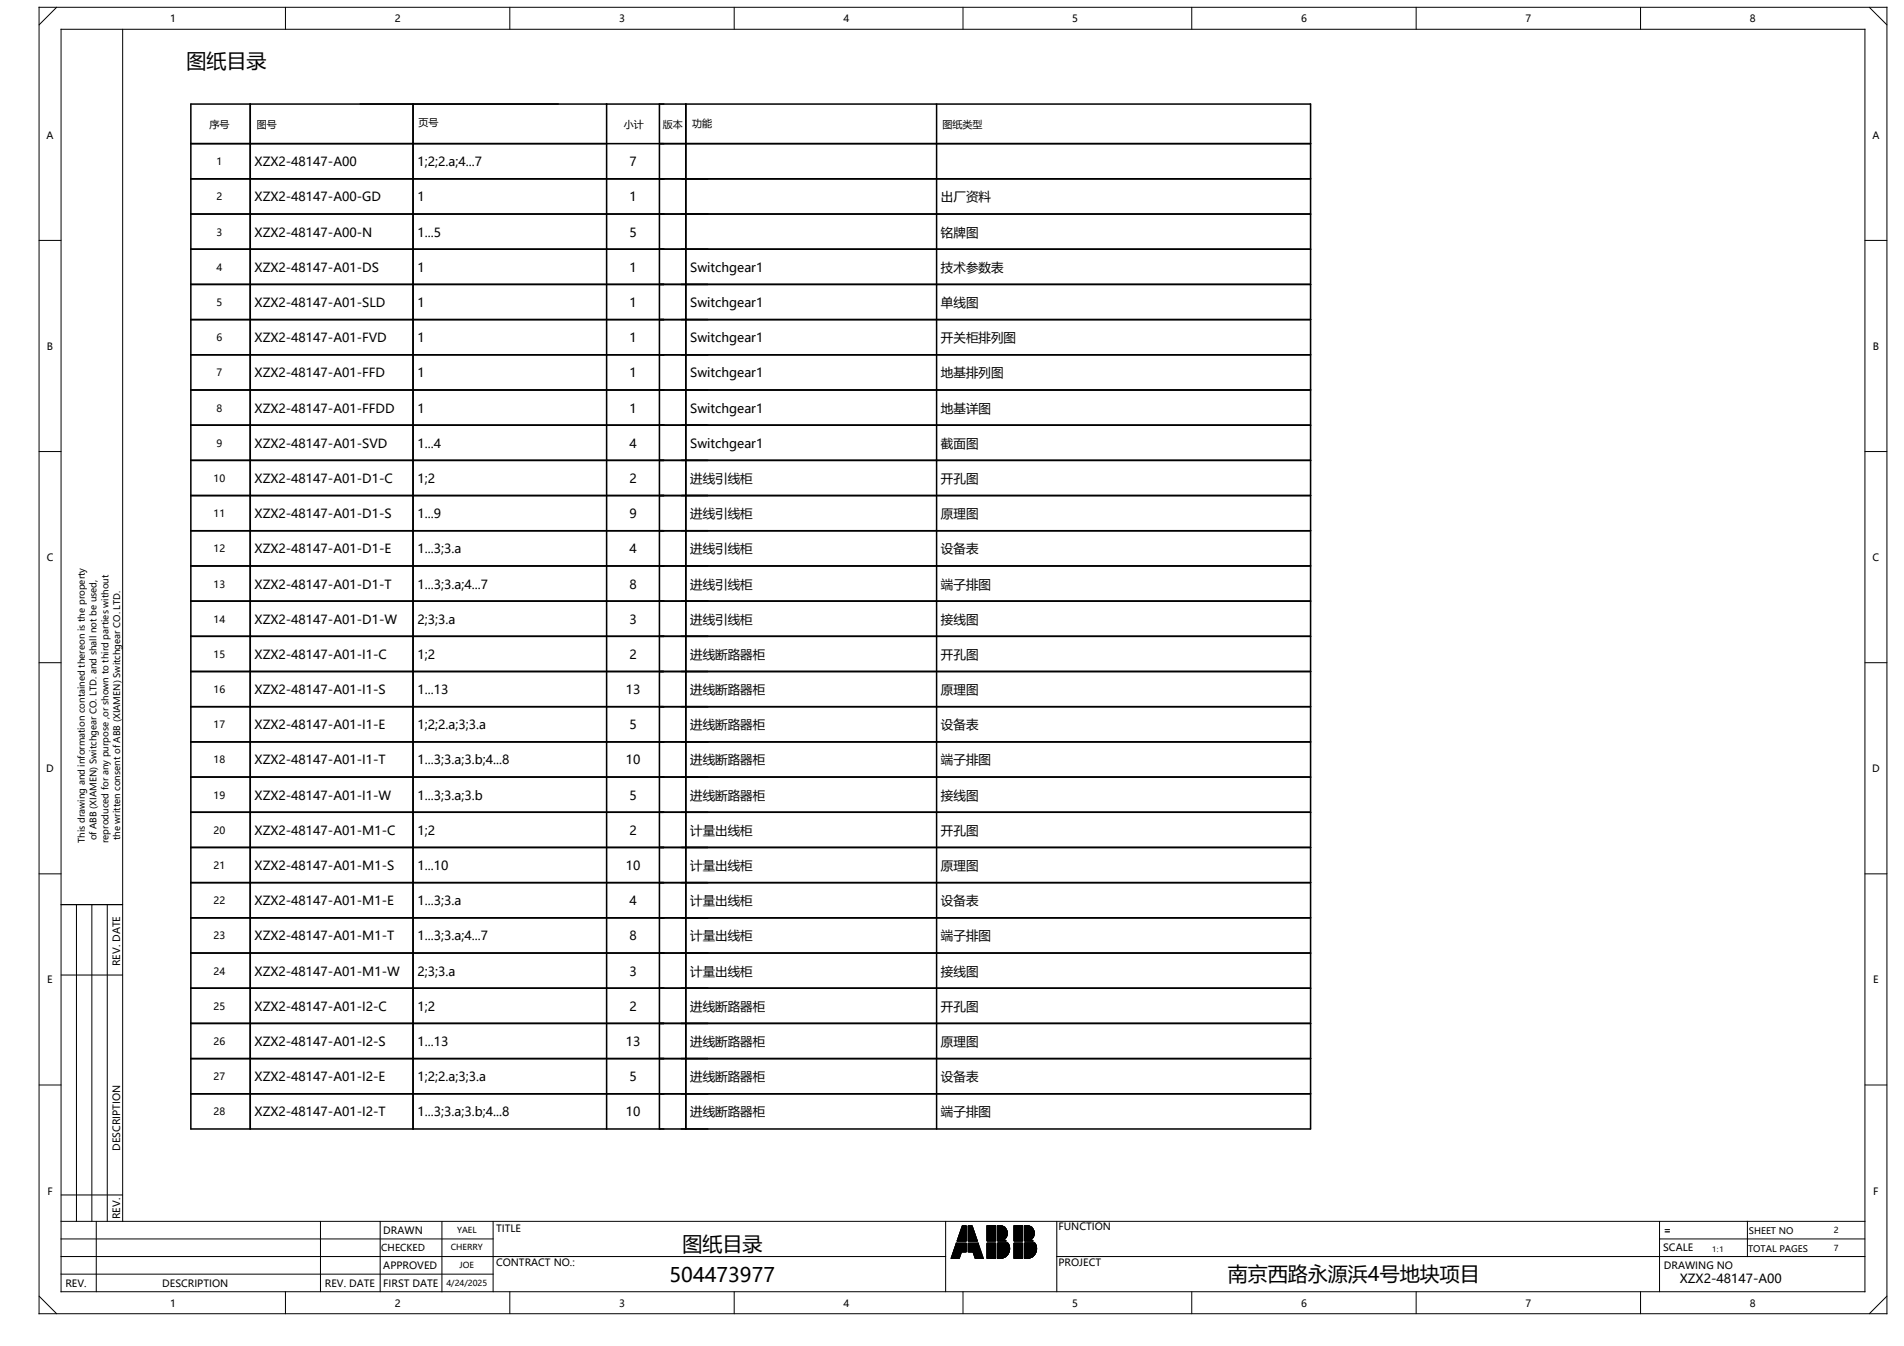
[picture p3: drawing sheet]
<svg xmlns="http://www.w3.org/2000/svg" width="297mm" height="210mm" viewBox="0 0 297 210" stroke-linecap="round" stroke-linejoin="round" font-family="sans-serif">
<defs><g id="words">
<g font-size="3.1">
<text x="29.1" y="10.6">图纸目录</text>
<text x="106.4" y="195.2">图纸目录</text>
<text x="104.4" y="200">504473977</text>
<text x="191.5" y="199.9">南京西路永源浜4号地块项目</text>
</g>
<g font-size="2">
<text x="39.7" y="25.9">XZX2-48147-A00</text>
<text x="65.1" y="25.9">1;2;2.a;4...7</text>
<text x="98.2" y="25.9">7</text>
<text x="39.7" y="31.4">XZX2-48147-A00-GD</text>
<text x="65.1" y="31.4">1</text>
<text x="98.2" y="31.4">1</text>
<text x="146.8" y="31.4">出厂资料</text>
<text x="39.7" y="36.9">XZX2-48147-A00-N</text>
<text x="65.1" y="36.9">1...5</text>
<text x="98.2" y="36.9">5</text>
<text x="146.8" y="36.9">铭牌图</text>
<text x="39.7" y="42.4">XZX2-48147-A01-DS</text>
<text x="39.7" y="47.9">XZX2-48147-A01-SLD</text>
<text x="65.1" y="42.4">1</text>
<text x="65.1" y="47.9">1</text>
<text x="98.2" y="42.4">1</text>
<text x="98.2" y="47.9">1</text>
<text x="107.7" y="42.4">Switchgear1</text>
<text x="107.7" y="47.9">Switchgear1</text>
<text x="146.8" y="42.4">技术参数表</text>
<text x="146.8" y="47.9">单线图</text>
<text x="39.7" y="53.4">XZX2-48147-A01-FVD</text>
<text x="65.1" y="53.4">1</text>
<text x="98.2" y="53.4">1</text>
<text x="107.7" y="53.4">Switchgear1</text>
<text x="146.8" y="53.4">开关柜排列图</text>
<text x="39.7" y="58.9">XZX2-48147-A01-FFD</text>
<text x="65.1" y="58.9">1</text>
<text x="98.2" y="58.9">1</text>
<text x="107.7" y="58.9">Switchgear1</text>
<text x="146.8" y="58.9">地基排列图</text>
<text x="39.7" y="64.4">XZX2-48147-A01-FFDD</text>
<text x="65.1" y="64.4">1</text>
<text x="98.2" y="64.4">1</text>
<text x="107.7" y="64.4">Switchgear1</text>
<text x="146.8" y="64.4">地基详图</text>
<text x="39.7" y="69.9">XZX2-48147-A01-SVD</text>
<text x="65.1" y="69.9">1...4</text>
<text x="98.2" y="69.9">4</text>
<text x="107.7" y="69.9">Switchgear1</text>
<text x="146.8" y="69.9">截面图</text>
<text x="39.7" y="75.3">XZX2-48147-A01-D1-C</text>
<text x="65.1" y="75.3">1;2</text>
<text x="98.2" y="75.3">2</text>
<text x="107.7" y="75.3">进线引线柜</text>
<text x="146.8" y="75.3">开孔图</text>
<text x="39.7" y="80.8">XZX2-48147-A01-D1-S</text>
<text x="65.1" y="80.8">1...9</text>
<text x="98.2" y="80.8">9</text>
<text x="107.7" y="80.8">进线引线柜</text>
<text x="146.8" y="80.8">原理图</text>
<text x="39.7" y="86.3">XZX2-48147-A01-D1-E</text>
<text x="65.1" y="86.3">1...3;3.a</text>
<text x="98.2" y="86.3">4</text>
<text x="107.7" y="86.3">进线引线柜</text>
<text x="146.8" y="86.3">设备表</text>
<text x="39.7" y="91.8">XZX2-48147-A01-D1-T</text>
<text x="65.1" y="91.8">1...3;3.a;4...7</text>
<text x="98.2" y="91.8">8</text>
<text x="107.7" y="91.8">进线引线柜</text>
<text x="146.8" y="91.8">端子排图</text>
<text x="39.7" y="97.3">XZX2-48147-A01-D1-W</text>
<text x="65.1" y="97.3">2;3;3.a</text>
<text x="98.2" y="97.3">3</text>
<text x="107.7" y="97.3">进线引线柜</text>
<text x="146.8" y="97.3">接线图</text>
<text x="39.7" y="102.8">XZX2-48147-A01-I1-C</text>
<text x="65.1" y="102.8">1;2</text>
<text x="98.2" y="102.8">2</text>
<text x="107.7" y="102.8">进线断路器柜</text>
<text x="146.8" y="102.8">开孔图</text>
<text x="39.7" y="108.3">XZX2-48147-A01-I1-S</text>
<text x="39.7" y="113.8">XZX2-48147-A01-I1-E</text>
<text x="65.1" y="108.3">1...13</text>
<text x="65.1" y="113.8">1;2;2.a;3;3.a</text>
<text x="97.6" y="108.3">13</text>
<text x="98.2" y="113.8">5</text>
<text x="107.7" y="108.3">进线断路器柜</text>
<text x="107.7" y="113.8">进线断路器柜</text>
<text x="146.8" y="108.3">原理图</text>
<text x="146.8" y="113.8">设备表</text>
<text x="39.7" y="119.3">XZX2-48147-A01-I1-T</text>
<text x="65.1" y="119.3">1...3;3.a;3.b;4...8</text>
<text x="97.6" y="119.3">10</text>
<text x="107.7" y="119.3">进线断路器柜</text>
<text x="146.8" y="119.3">端子排图</text>
<text x="39.7" y="124.8">XZX2-48147-A01-I1-W</text>
<text x="65.1" y="124.8">1...3;3.a;3.b</text>
<text x="98.2" y="124.8">5</text>
<text x="107.7" y="124.8">进线断路器柜</text>
<text x="146.8" y="124.8">接线图</text>
<text x="39.7" y="130.3">XZX2-48147-A01-M1-C</text>
<text x="65.1" y="130.3">1;2</text>
<text x="98.2" y="130.3">2</text>
<text x="107.7" y="130.3">计量出线柜</text>
<text x="146.8" y="130.3">开孔图</text>
<text x="39.7" y="135.7">XZX2-48147-A01-M1-S</text>
<text x="65.1" y="135.7">1...10</text>
<text x="97.6" y="135.7">10</text>
<text x="107.7" y="135.7">计量出线柜</text>
<text x="146.8" y="135.7">原理图</text>
<text x="39.7" y="141.2">XZX2-48147-A01-M1-E</text>
<text x="65.1" y="141.2">1...3;3.a</text>
<text x="98.2" y="141.2">4</text>
<text x="107.7" y="141.2">计量出线柜</text>
<text x="146.8" y="141.2">设备表</text>
<text x="39.7" y="146.7">XZX2-48147-A01-M1-T</text>
<text x="65.1" y="146.7">1...3;3.a;4...7</text>
<text x="98.2" y="146.7">8</text>
<text x="107.7" y="146.7">计量出线柜</text>
<text x="146.8" y="146.7">端子排图</text>
<text x="39.7" y="152.2">XZX2-48147-A01-M1-W</text>
<text x="65.1" y="152.2">2;3;3.a</text>
<text x="98.2" y="152.2">3</text>
<text x="107.7" y="152.2">计量出线柜</text>
<text x="146.8" y="152.2">接线图</text>
<text x="39.7" y="157.7">XZX2-48147-A01-I2-C</text>
<text x="65.1" y="157.7">1;2</text>
<text x="98.2" y="157.7">2</text>
<text x="107.7" y="157.7">进线断路器柜</text>
<text x="146.8" y="157.7">开孔图</text>
<text x="39.7" y="163.2">XZX2-48147-A01-I2-S</text>
<text x="65.1" y="163.2">1...13</text>
<text x="97.6" y="163.2">13</text>
<text x="107.7" y="163.2">进线断路器柜</text>
<text x="146.8" y="163.2">原理图</text>
<text x="39.7" y="168.7">XZX2-48147-A01-I2-E</text>
<text x="65.1" y="168.7">1;2;2.a;3;3.a</text>
<text x="98.2" y="168.7">5</text>
<text x="107.7" y="168.7">进线断路器柜</text>
<text x="146.8" y="168.7">设备表</text>
<text x="39.7" y="174.2">XZX2-48147-A01-I2-T</text>
<text x="65.1" y="174.2">1...3;3.a;3.b;4...8</text>
<text x="97.6" y="174.2">10</text>
<text x="107.7" y="174.2">进线断路器柜</text>
<text x="146.8" y="174.2">端子排图</text>
<text x="262" y="200.2">XZX2-48147-A00</text>
</g>
<g font-size="1.6">
<text x="26.6" y="3.5">1</text>
<text x="61.6" y="3.5">2</text>
<text x="96.6" y="3.5">3</text>
<text x="131.6" y="3.5">4</text>
<text x="167.3" y="3.5">5</text>
<text x="202.9" y="3.5">6</text>
<text x="237.9" y="3.5">7</text>
<text x="272.9" y="3.5">8</text>
<text x="7.3" y="21.7">A</text>
<text x="32.7" y="19.9">序号</text>
<text x="40.1" y="19.9">图号</text>
<text x="65.3" y="19.6">页号</text>
<text x="97.3" y="19.9">小计</text>
<text x="103.4" y="19.9">版本</text>
<text x="108" y="19.9">功能</text>
<text x="147" y="19.9">图纸类型</text>
<text x="292.1" y="21.7">A</text>
<text x="33.8" y="25.8">1</text>
<text x="33.8" y="31.3">2</text>
<text x="33.8" y="36.8">3</text>
<text x="33.8" y="42.2">4</text>
<text x="33.8" y="47.7">5</text>
<text x="33.8" y="53.2">6</text>
<text x="7.3" y="54.6">B</text>
<text x="33.8" y="58.7">7</text>
<text x="292.1" y="54.6">B</text>
<text x="33.8" y="64.2">8</text>
<text x="33.8" y="69.7">9</text>
<text x="33.3" y="75.2">10</text>
<text x="33.3" y="80.7">11</text>
<text x="7.3" y="87.5">C</text>
<text x="33.3" y="86.2">12</text>
<text x="292.1" y="87.5">C</text>
<text x="33.3" y="91.7">13</text>
<text x="33.3" y="97.2">14</text>
<text x="33.3" y="102.6">15</text>
<text x="33.3" y="108.1">16</text>
<text x="33.3" y="113.6">17</text>
<text x="33.3" y="119.1">18</text>
<text x="7.2" y="120.5">D</text>
<text x="33.3" y="124.6">19</text>
<text x="292" y="120.5">D</text>
<text x="33.3" y="130.1">20</text>
<text x="33.3" y="135.6">21</text>
<text x="33.3" y="141.1">22</text>
<text x="33.3" y="146.6">23</text>
<text x="7.4" y="153.4">E</text>
<text x="18.7" y="150.7" transform="rotate(-90 18.7 150.7)">REV. DATE</text>
<text x="33.3" y="152.1">24</text>
<text x="292.2" y="153.4">E</text>
<text x="33.3" y="157.5">25</text>
<text x="33.3" y="163">26</text>
<text x="33.3" y="168.5">27</text>
<text x="18.7" y="179.6" transform="rotate(-90 18.7 179.6)">DESCRIPTION</text>
<text x="33.3" y="174">28</text>
<text x="7.4" y="186.4">F</text>
<text x="18.7" y="190.2" transform="rotate(-90 18.7 190.2)">REV.</text>
<text x="165.1" y="192">FUNCTION</text>
<text x="292.2" y="186.4">F</text>
<text x="59.8" y="192.5">DRAWN</text>
<text x="59.8" y="198">APPROVED</text>
<text x="77.4" y="192.2">TITLE</text>
<text x="77.4" y="197.5">CONTRACT NO.:</text>
<text x="165.1" y="197.5">PROJECT</text>
<text x="259.4" y="195.1">SCALE</text>
<text x="259.6" y="192.5">=</text>
<text x="10.2" y="200.8">REV.</text>
<text x="25.3" y="200.8">DESCRIPTION</text>
<text x="26.6" y="203.9">1</text>
<text x="50.7" y="200.8">REV. DATE</text>
<text x="59.8" y="200.7">FIRST DATE</text>
<text x="61.6" y="203.9">2</text>
<text x="96.6" y="203.9">3</text>
<text x="131.6" y="203.9">4</text>
<text x="167.3" y="203.9">5</text>
<text x="202.9" y="203.9">6</text>
<text x="237.9" y="203.9">7</text>
<text x="259.6" y="198">DRAWING NO</text>
<text x="272.9" y="203.9">8</text>
</g>
<text font-size="1.5" x="59.5" y="195.2">CHECKED</text>
<g font-size="1.4">
<text x="13.2" y="131.5" transform="rotate(-90 13.2 131.5)">This drawing and information contained thereon is the property</text>
<text x="15.1" y="131.1" transform="rotate(-90 15.1 131.1)">of ABB (XIAMEN) Switchgear CO. LTD. and shall not be used,</text>
<text x="16.9" y="131.5" transform="rotate(-90 16.9 131.5)">reproduced for any purpose ,or shown to third parties without</text>
<text x="18.8" y="131.1" transform="rotate(-90 18.8 131.1)">the written consent of ABB (XIAMEN) Switchgear CO. LTD.</text>
<text x="272.7" y="195.3">TOTAL PAGES</text>
<text x="272.8" y="192.5">SHEET NO</text>
</g>
<g font-size="1.3">
<text x="70.3" y="195.1">CHERRY</text>
<text x="71.3" y="192.3">YAEL</text>
<text x="71.7" y="197.8">JOE</text>
<text x="286" y="192.4">2</text>
<text x="286" y="195.2">7</text>
<text x="69.6" y="200.6">4/24/2025</text>
</g>
<text font-size="1.2" x="267.1" y="195.4">1:1</text>
</g></defs>
<g fill="none" stroke="#000" stroke-width=".16">
<path d="M6.1 1.1h288.2v203.9h-288.2zM8.8 1.1l-2.7 2.8M9.5 4.6h281.4v196.9h-281.4zM19.1 4.6v186M44.5 1.1v3.5M79.5 1.1v3.5M114.5 1.1v3.5M150.2 1.1v3.5M185.9 1.1v3.5M220.9 1.1v3.5M255.9 1.1v3.5M291.6 1.1l2.7 2.8"/>
<path d="M6.1 37.5h3.4M290.9 37.5h3.4M6.1 70.5h3.4M290.9 70.5h3.4M6.1 103.4h3.4M290.9 103.4h3.4M6.1 136.3h3.4M290.9 136.3h3.4M9.5 141.1h9.6M9.5 152.1h9.6M11.9 141.1v49.5M14.3 141.1v49.5"/>
<path d="M16.7 141.1v49.5M6.1 169.3h3.4M290.9 169.3h3.4M9.5 198.8h67.4M9.5 196h138M9.5 193.3h67.4M9.5 190.6h281.4M9.5 186.4h9.6M15 190.6v10.9M50 190.6v10.9M59.3 190.6v10.9M68.9 190.6v11"/>
<path d="M76.9 190.6v10.9M147.5 190.6v10.9M149.2 194l-.8 2.3h1.2l.4-1M149.2 194h1.5v1.3h-.7M149.2 194l.8 1.3M150.1 191.2h.6v2.4h-1.4zM151 191.2h.6l.9 2.4h-1.5zM152.6 194l.8 2.3h-1.3l-.3-1M152.6 194h-1.6v1.3h.8M152.6 194l-.8 1.3M154 191.2h1.3v2.4h-1.3zM154 193.9h1.3v2.4h-1.3z"/>
<path d="M155.6 194h1.6M155.6 191.2h.6M155.6 192.6h1.5M155.6 191.7h1.3M155.6 191.8h1.4M155.6 191.9h1.4M155.6 192h1.5M155.6 192.1h1.5M155.6 192.2h1.5M155.6 192.3h1.5M155.6 192.7h1.5M155.6 192.8h1.5"/>
<path d="M155.6 192.8h1.4M155.6 192.9h1.4M155.6 193h1.4M155.6 193.1h1.3M155.6 191.6h1.2M155.6 191.4h.9M155.6 191.4h1M155.6 191.5h1.1M155.6 191.3h.8M155.6 193.2h1.2M155.6 195.2h1.8M155.6 194.3h1.8"/>
<path d="M155.6 194.4h1.8M155.6 194.1h1.7M155.6 194.2h1.7M155.6 194.2h1.8M155.6 193.5h1.2M155.6 194h1.7M155.6 194.5h1.8M155.6 194.5h1.9M155.6 194.6h1.9M155.6 194.7h1.9M155.6 194.8h1.9M155.6 194.9h1.9"/>
<path d="M155.6 195h1.9M155.6 195.1h1.9M155.6 195.5h1.7M155.6 195.6h1.7M155.6 195.6h1.6M155.6 195.7h1.6M155.6 195.8h1.5M155.6 195.9h1.5M155.6 195.9h1.4M155.6 196h1.3M155.6 196.1h1.2M155.6 195.3h1.8"/>
<path d="M155.6 195.4h1.8M155.6 193.3h1.2M155.6 193.3h1.1M155.6 193.4h1M155.6 193.5h1.1M155.6 196.1h1.1M155.6 196.2h1M155.6 196.3h.8M155.6 192.4h1.5M155.6 192.5h1.5M155.9 191.2a1.2 1.2 0 0 1 1.2 .9 1.2 1.2 0 0 1-.5 1.3M155.9 191.2h.1"/>
<path d="M155.9 191.2h-.3v2.4h1.3M155.9 191.2h.3M156.2 191.2l.2 .1M156.4 191.3l.1 .1M156.4 196.3h-.5M156.5 191.4h.1M156.6 193.4l.1 .1M156.6 196.2l-.2 .1M156.6 193.4l.3 .2M156.6 191.4l.1 .1M156.7 193.3l-.1 .1M156.7 193.5h.1"/>
<path d="M156.7 196.1l-.1 .1M156.7 191.5l.1 .1M156.8 193.3h-.1M156.8 191.6l.1 .1M156.8 193.5l.1 .1M156.8 196.1h-.1M156.8 193.2v.1M156.9 191.7h.1M156.9 193.1l-.1 .1M156.9 191.7l.1 .1M156.9 196l-.1 .1M156.9 193.1h.1"/>
<path d="M157 191.8v.1M157 193l-.1 .1M157 191.9h.1M157 195.9l-.1 .1M157 192.9v.1M157 191.9l.1 .1M157 192.8v.1M157.1 192v.1M157.1 192.8h-.1M157.1 195.9h-.1M157.1 192.1h.1M157.1 192.7v.1"/>
<path d="M157.1 192.1v.1M157.1 192.6v.1M157.1 192.2v.1M157.1 192.6h.1M157.1 192.3v.1M157.1 192.5v.1M157.1 192.4h.1M157.1 192.4v.1M157.1 195.8v.1M157.2 195.7l-.1 .1M157.2 193.9a1.54 1.54 0 0 1-1.3 2.4M157.2 193.9h-1.6v2.4h.3"/>
<path d="M157.2 193.9v.1M157.2 194h.1M157.2 195.6v.1M157.3 194v.1M157.3 195.6h-.1M157.3 194.1v.1M157.3 195.5v.1M157.3 194.2h.1M157.4 195.4l-.1 .1M157.4 194.2v.1M157.4 195.4h.1M157.4 194.3v.1"/>
<path d="M157.4 195.3v.1M157.4 194.4v.1M157.4 195.2v.1M157.4 194.5h.1M157.4 195.2h.1M157.5 194.5v.1M157.5 195.1l-.1 .1M157.5 194.6v.1M157.5 195v.1M157.5 194.7h.1M157.5 194.9v.1M157.5 194.7v.1"/>
<path d="M157.5 194.9h.1M157.5 194.8v.1M158.2 191.2h1.3v2.4h-1.3zM158.2 193.9h1.3v2.4h-1.3zM159.8 194h1.6M159.8 191.2h.6M159.8 192.6h1.5M159.8 191.7h1.3M159.8 191.8h1.4M159.8 191.9h1.4M159.8 192h1.5M159.8 192.1h1.5"/>
<path d="M159.8 192.2h1.5M159.8 192.3h1.5M159.8 192.7h1.5M159.8 192.8h1.5M159.8 192.8h1.4M159.8 192.9h1.4M159.8 193h1.4M159.8 193.1h1.3M159.8 191.6h1.2M159.8 191.4h.9M159.8 191.4h1M159.8 191.5h1.1"/>
<path d="M159.8 191.3h.8M159.8 193.2h1.2M159.8 195.2h1.9M159.8 195.2h1.8M159.8 194.3h1.8M159.8 194.4h1.8M159.8 194.1h1.7M159.8 194.2h1.8M159.8 193.5h1.2M159.8 194h1.7M159.8 194.5h1.9M159.8 194.6h1.9"/>
<path d="M159.8 194.7h1.9M159.8 194.8h1.9M159.8 194.9h1.9M159.8 195h1.9M159.8 195.1h1.9M159.8 195.5h1.7M159.8 195.6h1.7M159.8 195.6h1.6M159.8 195.7h1.6M159.8 195.8h1.5M159.8 195.9h1.5M159.8 195.9h1.4"/>
<path d="M159.8 196h1.3M159.8 196.1h1.2M159.8 195.3h1.8M159.8 195.4h1.8M159.8 193.3h1.2M159.8 193.3h1.1M159.8 193.4h1M159.8 193.5h1.1M159.8 196.1h1.1M159.8 196.2h1M159.8 196.3h.8M159.8 192.4h1.5"/>
<path d="M159.8 192.5h1.5M160.1 191.2a1.2 1.2 0 0 1 1.2 .9 1.2 1.2 0 0 1-.5 1.3M160.1 191.2h.1M160.1 191.2h-.3v2.4h1.3M160.1 191.2h.3M160.4 191.2l.2 .1M160.6 191.3l.1 .1M160.6 196.3h-.4M160.7 191.4h.1M160.8 193.4l.1 .1M160.8 196.2l-.2 .1M160.8 193.4l.3 .2"/>
<path d="M160.8 191.4l.1 .1M160.9 193.3l-.1 .1M160.9 193.5h.1M160.9 196.1l-.1 .1M160.9 191.5l.1 .1M161 193.3h-.1M161 191.6l.1 .1M161 193.5l.1 .1M161 196.1h-.1M161 193.2v.1M161.1 191.7h.1M161.1 193.1l-.1 .1"/>
<path d="M161.1 191.7l.1 .1M161.1 196l-.1 .1M161.1 193.1h.1M161.2 191.8v.1M161.2 193l-.1 .1M161.2 191.9h.1M161.2 195.9l-.1 .1M161.2 192.9v.1M161.2 191.9l.1 .1M161.2 192.8v.1M161.3 192v.1M161.3 192.8h-.1"/>
<path d="M161.3 195.9h-.1M161.3 192.1h.1M161.3 192.7v.1M161.3 192.1v.1M161.3 192.6v.1M161.3 192.2v.1M161.3 192.6h.1M161.3 192.3v.1M161.3 192.5v.1M161.3 192.4h.1M161.3 192.4v.1M161.3 195.8v.1"/>
<path d="M161.4 195.7l-.1 .1M161.4 193.9a1.54 1.54 0 0 1-1.2 2.4M161.4 193.9h-1.6v2.4h.4M161.4 193.9v.1M161.4 194h.1M161.4 195.6v.1M161.5 194v.1M161.5 195.6h-.1M161.5 194.1l.1 .1M161.5 195.5v.1M161.6 194.2h.1M161.6 195.4l-.1 .1"/>
<path d="M161.6 194.2v.1M161.6 195.4h.1M161.6 194.3v.1M161.6 195.3v.1M161.6 194.4l.1 .1M161.6 195.2v.1M161.7 194.5h.1M161.7 195.2h-.1M161.7 194.5v.1M161.7 195.1v.1M161.7 194.6v.1M161.7 195v.1"/>
<path d="M161.7 194.9v.1M161.7 194.7h.1M161.7 194.9h.1M161.7 194.7v.1M161.7 194.8v.1M164.8 196h126.1M164.8 190.6v10.9M258.9 193.3h32M258.9 190.6v10.9M272.6 190.6v5.4M6.1 202.2l2.7 2.8M44.5 201.5v3.5"/>
<path d="M79.5 201.5v3.5M114.5 201.5v3.5M150.2 201.5v3.5M185.9 201.5v3.5M220.9 201.5v3.5M255.9 201.5v3.5M294.3 202.2l-2.7 2.8"/>
</g>
<g fill="#000" stroke="#000" stroke-width=".16">
<path d="M149.2 194h1.5v1.3h-.7zM149.2 194l.8 1.3-.4 1h-1.2zM150.1 191.2h.6v2.4h-1.4zM151 191.2h.6l.9 2.4h-1.5zM151 194h1.6l-.8 1.3h-.8zM152.6 194l.8 2.3h-1.3l-.3-1zM154 191.2h1.3v2.4h-1.3zM154 193.9h1.3v2.4h-1.3zM155.6 192.6h1.5zM155.6 191.7l1.4 .1zM155.6 191.8l1.4 .1zM155.6 191.9h1.4z"/>
<path d="M155.6 191.9l1.5 .1zM155.6 192l1.5 .1zM155.6 192.1h1.5zM155.6 192.1l1.5 .1zM155.6 192.2l1.5 .1zM155.6 191.7h1.3zM155.6 192.7h1.5zM155.6 192.8h1.5zM155.6 192.8h1.4zM155.6 192.9h1.4zM155.6 193h1.4zM155.6 191.6l1.3 .1z"/>
<path d="M155.6 191.4h1zM155.6 191.4l1.1 .1zM155.6 191.5l1.2 .1zM155.6 191.2h.6zM155.6 191.2l.8 .1zM155.6 191.3l.9 .1zM155.6 193.1h1.3zM155.6 195.2h1.8zM155.6 194.3l1.8 .1zM155.6 194.1l1.7 .1zM155.6 194.2h1.8zM155.6 194.2l1.8 .1z"/>
<path d="M155.6 193.5l1.3 .1h-1.3zM155.6 193.9l1.6 .1zM155.6 194h1.7zM155.6 194l1.7 .1zM155.6 194.4l1.8 .1zM155.6 194.5h1.9zM155.6 194.5l1.9 .1zM155.6 194.6l1.9 .1zM155.6 194.7h1.9zM155.6 194.7l1.9 .1zM155.6 194.8h1.9zM155.6 194.9h1.9z"/>
<path d="M155.6 195h1.9zM155.6 195.1h1.9zM155.6 195.5h1.7zM155.6 195.6h1.7zM155.6 195.6h1.6zM155.6 195.7h1.6zM155.6 195.8h1.5zM155.6 195.9h1.5zM155.6 195.9h1.4zM155.6 196h1.3zM155.6 195.3h1.8zM155.6 195.4h1.8z"/>
<path d="M155.6 193.2h1.2zM155.6 193.3h1.2zM155.6 193.3h1.1zM155.6 193.4l1.1 .1zM155.6 193.5h1.2zM155.6 196.1h1.2zM155.6 196.1h1.1zM155.6 196.2h1zM155.6 196.3h.8zM155.6 192.3l1.5 .1zM155.6 192.4h1.5zM155.6 192.5h1.5z"/>
<path d="M158.2 191.2h1.3v2.4h-1.3zM158.2 193.9h1.3v2.4h-1.3zM159.8 195.2h1.9zM159.8 194h1.7zM159.8 194.3l1.8 .1zM159.8 194.2l1.8 .1zM159.8 194.2h1.8zM159.8 194.1l1.8 .1zM159.8 194l1.7 .1zM159.8 195.1h1.9zM159.8 195h1.9zM159.8 194.9h1.9z"/>
<path d="M159.8 194.8h1.9zM159.8 194.7l1.9 .1zM159.8 194.7h1.9zM159.8 194.6l1.9 .1zM159.8 194.5l1.9 .1zM159.8 194.5h1.9zM159.8 194.4l1.9 .1zM159.8 195.6h1.7zM159.8 195.5h1.7zM159.8 195.4h1.8zM159.8 195.3h1.8zM159.8 195.2h1.8z"/>
<path d="M159.8 193.1h1.3zM159.8 193.5l1.3 .1h-1.3zM159.8 193.5h1.2zM159.8 193.4l1.1 .1zM159.8 193.3h1.1zM159.8 193.3h1.2zM159.8 193.2h1.2zM159.8 195.9h1.4zM159.8 196.3h.8zM159.8 196.2h1zM159.8 196.1h1.1zM159.8 196.1h1.2z"/>
<path d="M159.8 196h1.3zM159.8 193.9l1.6 .1zM159.8 195.9h1.5zM159.8 195.8h1.5zM159.8 195.7h1.6zM159.8 195.6h1.6zM159.8 191.9h1.4zM159.8 191.8l1.4 .1zM159.8 191.7l1.4 .1zM159.8 191.2l.8 .1zM159.8 191.2h.6zM159.8 191.6l1.3 .1z"/>
<path d="M159.8 191.5l1.2 .1zM159.8 191.4l1.1 .1zM159.8 191.4h1zM159.8 191.7h1.3zM159.8 191.3l.9 .1zM159.8 193h1.4zM159.8 192.9h1.4zM159.8 192.8h1.4zM159.8 192.6h1.5zM159.8 192.2l1.5 .1zM159.8 192.1l1.5 .1zM159.8 192.1h1.5z"/>
<path d="M159.8 192.3l1.5 .1zM159.8 192.5h1.5zM159.8 192.4h1.5zM159.8 192l1.5 .1zM159.8 192.7h1.5zM159.8 192.8h1.5zM159.8 191.9l1.5 .1z"/>
</g>
<g fill="none" stroke="#000" stroke-width=".24">
<path d="M29.8 16.2h174.6v159.9h-174.6zM39 16.2v159.9M64.4 16.2v159.9M94.6 16.2v159.9M102.9 16.2v159.9M107 16.2v159.9M146.1 16.2v159.9M29.8 22.4h174.6M29.8 27.9h174.6M29.8 33.4h174.6M29.8 38.9h174.6M29.8 44.4h174.6"/>
<path d="M29.8 49.9h174.6M29.8 55.4h174.6M29.8 60.8h174.6M29.8 66.3h174.6M29.8 71.8h174.6M29.8 77.3h174.6M29.8 82.8h174.6M29.8 88.3h174.6M29.8 93.8h174.6M29.8 99.3h174.6M29.8 104.8h174.6M29.8 110.3h174.6"/>
<path d="M29.8 115.7h174.6M29.8 121.2h174.6M29.8 126.7h174.6M29.8 132.2h174.6M29.8 137.7h174.6M29.8 143.2h174.6M29.8 148.7h174.6M29.8 154.2h174.6M29.8 159.7h174.6M29.8 165.2h174.6M29.8 170.7h174.6"/>
</g>
<use href="#words"/>
</svg>
